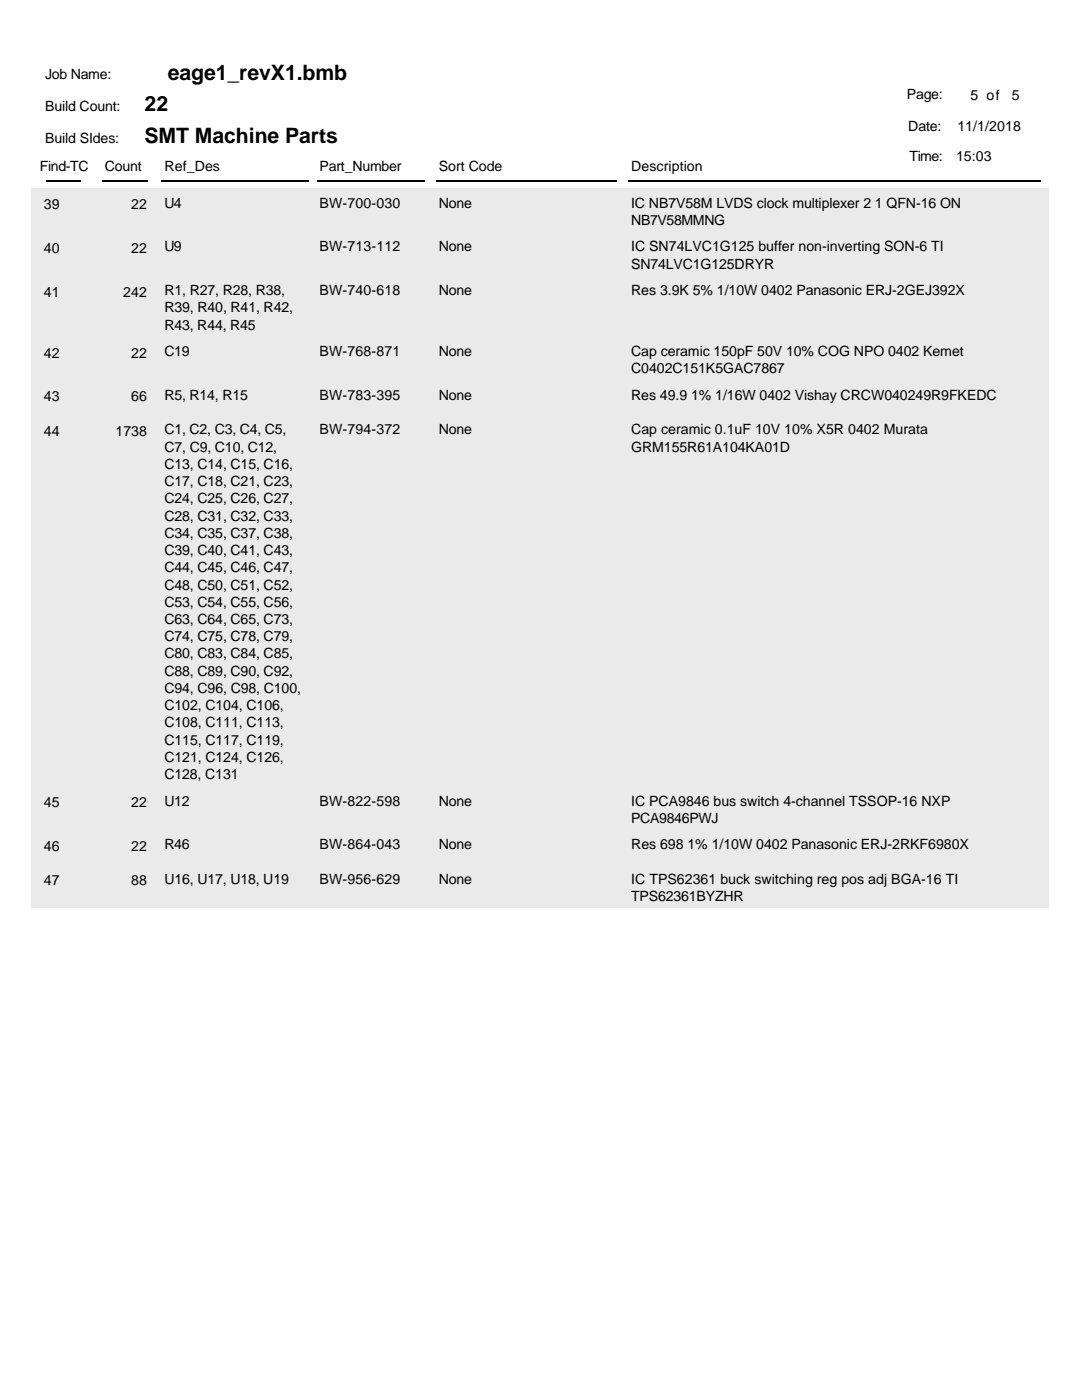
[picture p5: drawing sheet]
<svg xmlns="http://www.w3.org/2000/svg" width="216mm" height="279mm" viewBox="0 0 216 279" stroke-linecap="round" stroke-linejoin="round" font-family="sans-serif">
<defs><g id="words">
<g font-size="4.2">
<text x="33.5" y="15.9">eage1_revX1.bmb</text>
<text x="28.8" y="22.2">22</text>
<text x="28.8" y="28.6">SMT Machine Parts</text>
</g>
<g font-size="2.8">
<text x="9" y="15.8">Job Name:</text>
<text x="9" y="22.1">Build Count:</text>
<text x="181" y="19.8">Page:</text>
<text x="193.7" y="20">5 of</text>
<text x="201.9" y="20">5</text>
<text x="9" y="28.5">Build SIdes:</text>
<text x="181.2" y="26.1">Date:</text>
<text x="191" y="26.1">11/1/2018</text>
<text x="7.9" y="34">Find-TC</text>
<text x="20.9" y="34">Count</text>
<text x="32.8" y="34">Ref_Des</text>
<text x="63.8" y="34">Part_Number</text>
<text x="87.6" y="34">Sort Code</text>
<text x="125.9" y="34">Description</text>
<text x="181.5" y="32.2">Time:</text>
<text x="190.8" y="32.2">15:03</text>
<text x="8.7" y="41.7">39</text>
<text x="26.2" y="41.7">22</text>
<text x="32.8" y="41.5">U4</text>
<text x="63.8" y="41.5">BW-700-030</text>
<text x="87.6" y="41.5">None</text>
<text x="125.9" y="41.5">IC NB7V58M LVDS clock multiplexer 2 1 QFN-16 ON</text>
<text x="125.9" y="44.9">NB7V58MMNG</text>
<text x="8.7" y="50.4">40</text>
<text x="26.2" y="50.4">22</text>
<text x="32.8" y="50.2">U9</text>
<text x="63.8" y="50.2">BW-713-112</text>
<text x="87.6" y="50.2">None</text>
<text x="125.9" y="50.2">IC SN74LVC1G125 buffer non-inverting SON-6 TI</text>
<text x="125.9" y="53.6">SN74LVC1G125DRYR</text>
<text x="8.7" y="59.2">41</text>
<text x="24.6" y="59.2">242</text>
<text x="32.8" y="58.9">R1, R27, R28, R38,</text>
<text x="63.8" y="58.9">BW-740-618</text>
<text x="87.6" y="58.9">None</text>
<text x="125.9" y="58.9">Res 3.9K 5% 1/10W 0402 Panasonic ERJ-2GEJ392X</text>
<text x="32.8" y="62.4">R39, R40, R41, R42,</text>
<text x="32.8" y="65.8">R43, R44, R45</text>
<text x="8.7" y="71.3">42</text>
<text x="26.2" y="71.3">22</text>
<text x="32.8" y="71.1">C19</text>
<text x="63.8" y="71.1">BW-768-871</text>
<text x="87.6" y="71.1">None</text>
<text x="125.9" y="71.1">Cap ceramic 150pF 50V 10% COG NPO 0402 Kemet</text>
<text x="125.9" y="74.5">C0402C151K5GAC7867</text>
<text x="8.7" y="80.1">43</text>
<text x="26.2" y="80.1">66</text>
<text x="32.8" y="79.8">R5, R14, R15</text>
<text x="63.8" y="79.8">BW-783-395</text>
<text x="87.6" y="79.8">None</text>
<text x="125.9" y="79.8">Res 49.9 1% 1/16W 0402 Vishay CRCW040249R9FKEDC</text>
<text x="8.7" y="87">44</text>
<text x="23" y="87">1738</text>
<text x="32.8" y="86.7">C1, C2, C3, C4, C5,</text>
<text x="63.8" y="86.7">BW-794-372</text>
<text x="87.6" y="86.7">None</text>
<text x="125.9" y="86.7">Cap ceramic 0.1uF 10V 10% X5R 0402 Murata</text>
<text x="32.8" y="90.1">C7, C9, C10, C12,</text>
<text x="32.8" y="93.6">C13, C14, C15, C16,</text>
<text x="125.9" y="90.1">GRM155R61A104KA01D</text>
<text x="32.8" y="97">C17, C18, C21, C23,</text>
<text x="32.8" y="100.5">C24, C25, C26, C27,</text>
<text x="32.8" y="103.9">C28, C31, C32, C33,</text>
<text x="32.8" y="107.3">C34, C35, C37, C38,</text>
<text x="32.8" y="110.8">C39, C40, C41, C43,</text>
<text x="32.8" y="114.2">C44, C45, C46, C47,</text>
<text x="32.8" y="117.7">C48, C50, C51, C52,</text>
<text x="32.8" y="121.1">C53, C54, C55, C56,</text>
<text x="32.8" y="124.5">C63, C64, C65, C73,</text>
<text x="32.8" y="128">C74, C75, C78, C79,</text>
<text x="32.8" y="131.4">C80, C83, C84, C85,</text>
<text x="32.8" y="134.8">C88, C89, C90, C92,</text>
<text x="32.8" y="138.3">C94, C96, C98, C100,</text>
<text x="32.8" y="141.7">C102, C104, C106,</text>
<text x="32.8" y="145.2">C108, C111, C113,</text>
<text x="32.8" y="148.6">C115, C117, C119,</text>
<text x="32.8" y="152">C121, C124, C126,</text>
<text x="32.8" y="155.5">C128, C131</text>
<text x="8.7" y="161">45</text>
<text x="26.2" y="161">22</text>
<text x="32.8" y="160.8">U12</text>
<text x="63.8" y="160.8">BW-822-598</text>
<text x="87.6" y="160.8">None</text>
<text x="125.9" y="160.8">IC PCA9846 bus switch 4-channel TSSOP-16 NXP</text>
<text x="125.9" y="164.2">PCA9846PWJ</text>
<text x="8.7" y="169.8">46</text>
<text x="26.2" y="169.8">22</text>
<text x="32.8" y="169.5">R46</text>
<text x="63.8" y="169.5">BW-864-043</text>
<text x="87.6" y="169.5">None</text>
<text x="125.9" y="169.5">Res 698 1% 1/10W 0402 Panasonic ERJ-2RKF6980X</text>
<text x="8.7" y="176.7">47</text>
<text x="26.2" y="176.7">88</text>
<text x="32.8" y="176.4">U16, U17, U18, U19</text>
<text x="63.8" y="176.4">BW-956-629</text>
<text x="87.6" y="176.4">None</text>
<text x="125.9" y="176.4">IC TPS62361 buck switching reg pos adj BGA-16 TI</text>
<text x="125.9" y="179.8">TPS62361BYZHR</text>
</g>
</g></defs>
<path d="M9.3 36.1h6.8M20.4 36.1h9M32.3 36.1h29.3M63.2 36.1h21.5M87 36.1h36M125.4 36.1h82.3" fill="none" stroke="#000" stroke-width=".26"/>
<g fill="#e4efe4">
<path d="M6.3 37.6h203v8.7h-203z"/>
<path d="M6.3 46.3h203v8.7h-203z"/>
<path d="M6.3 55h203v12.2h-203z"/>
<path d="M6.3 67.2h203v8.7h-203z"/>
<path d="M6.3 75.9h203v6.9h-203z"/>
<path d="M6.3 82.8h203v74.1h-203z"/>
<path d="M6.3 156.9h203v8.7h-203z"/>
<path d="M6.3 165.6h203v6.9h-203z"/>
<path d="M6.3 172.5h203v8.7h-203z"/>
</g>
<use href="#words"/>
</svg>
